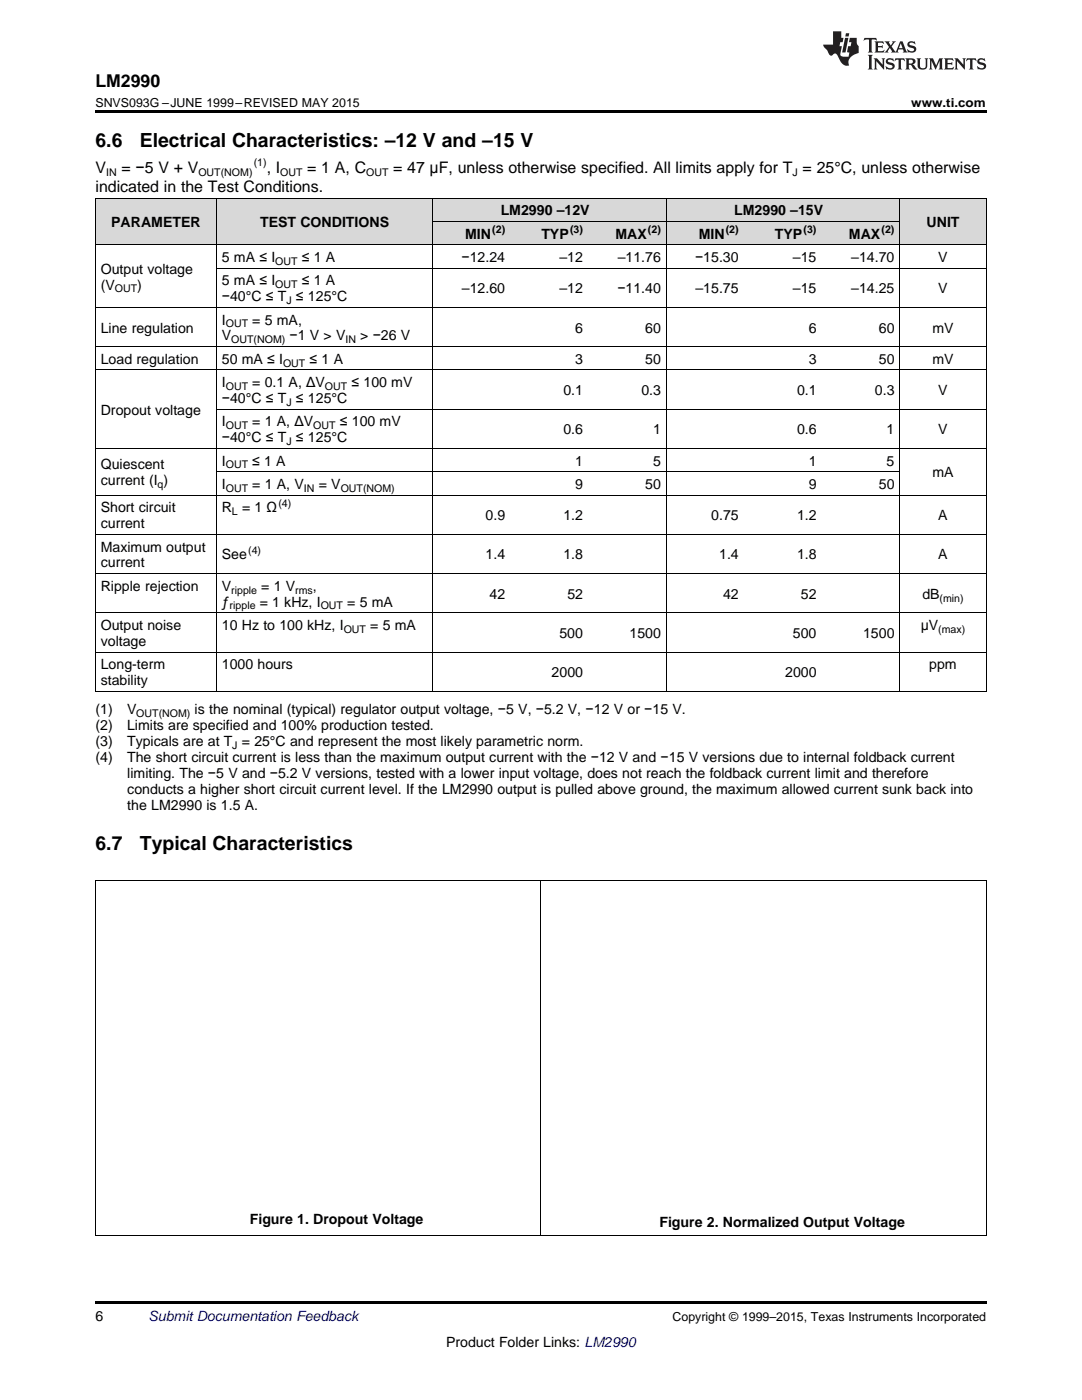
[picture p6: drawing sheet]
<svg xmlns="http://www.w3.org/2000/svg" width="216mm" height="279mm" viewBox="0 0 216 279" stroke-linecap="round" stroke-linejoin="round" font-family="sans-serif">
<defs><g id="words">
<g font-size="3.9">
<text x="19" y="29.3">6.6</text>
<text x="27.9" y="29.3">Electrical Characteristics: –12 V and –15 V</text>
<text x="19" y="169.7">6.7</text>
<text x="27.9" y="169.7">Typical Characteristics</text>
</g>
<text font-size="3.5" x="19" y="17.3">LM2990</text>
<g font-size="3.2">
<text x="19" y="34.4">V</text>
<text x="24.2" y="34.4">= −5 V + V</text>
<text x="53.2" y="34.4">, I</text>
<text x="61.3" y="34.4">= 1 A, C</text>
<text x="78.5" y="34.4">= 47 μF, unless otherwise specified. All limits apply for T = 25°C, unless otherwise</text>
<text x="19" y="38.3">indicated in the Test Conditions.</text>
</g>
<g font-size="2.8">
<text x="22.2" y="45.3">PARAMETER</text>
<text x="51.9" y="45.3">TEST CONDITIONS</text>
<text x="92.8" y="47.6">MIN</text>
<text x="99.9" y="43">LM2990 –12V</text>
<text x="108" y="47.6">TYP</text>
<text x="122.8" y="47.6">MAX</text>
<text x="139.4" y="47.6">MIN</text>
<text x="146.5" y="43">LM2990 –15V</text>
<text x="154.6" y="47.6">TYP</text>
<text x="169.4" y="47.6">MAX</text>
<text x="184.9" y="45.3">UNIT</text>
<text x="44.3" y="52.3">5 mA ≤ I</text>
<text x="60.2" y="52.3">≤ 1 A</text>
<text x="92.1" y="52.3">−12.24</text>
<text x="111.6" y="52.3">–12</text>
<text x="123.3" y="52.3">–11.76</text>
<text x="138.7" y="52.3">−15.30</text>
<text x="158.2" y="52.3">–15</text>
<text x="169.9" y="52.3">–14.70</text>
<text x="187.2" y="52.3">V</text>
<text x="20.1" y="54.6">Output voltage</text>
<text x="20.1" y="57.8">(V</text>
<text x="27.4" y="57.8">)</text>
<text x="44.3" y="56.9">5 mA ≤ I</text>
<text x="60.2" y="56.9">≤ 1 A</text>
<text x="92.2" y="58.5">–12.60</text>
<text x="111.6" y="58.5">–12</text>
<text x="123.2" y="58.5">−11.40</text>
<text x="138.8" y="58.5">–15.75</text>
<text x="158.2" y="58.5">–15</text>
<text x="169.9" y="58.5">–14.25</text>
<text x="187.2" y="58.5">V</text>
<text x="44.3" y="60.1">−40°C ≤ T ≤ 125°C</text>
<text x="44.3" y="64.8">I</text>
<text x="50.3" y="64.8">= 5 mA,</text>
<text x="20.1" y="66.4">Line regulation</text>
<text x="44.3" y="67.9">V</text>
<text x="57.8" y="67.9">−1 V &gt; V</text>
<text x="71.9" y="67.9">&gt; −26 V</text>
<text x="114.8" y="66.4">6</text>
<text x="128.8" y="66.4">60</text>
<text x="161.4" y="66.4">6</text>
<text x="175.4" y="66.4">60</text>
<text x="186.1" y="66.4">mV</text>
<text x="20.1" y="72.6">Load regulation</text>
<text x="44.3" y="72.6">50 mA ≤ I</text>
<text x="44.3" y="77.3">I</text>
<text x="50.3" y="77.3">= 0.1 A, ΔV</text>
<text x="61.8" y="72.6">≤ 1 A</text>
<text x="70.1" y="77.3">≤ 100 mV</text>
<text x="114.8" y="72.6">3</text>
<text x="128.8" y="72.6">50</text>
<text x="161.4" y="72.6">3</text>
<text x="175.4" y="72.6">50</text>
<text x="186.1" y="72.6">mV</text>
<text x="20.1" y="82.8">Dropout voltage</text>
<text x="44.3" y="80.4">−40°C ≤ T ≤ 125°C</text>
<text x="112.4" y="78.8">0.1</text>
<text x="128" y="78.8">0.3</text>
<text x="159" y="78.8">0.1</text>
<text x="174.6" y="78.8">0.3</text>
<text x="187.2" y="78.8">V</text>
<text x="44.3" y="85.1">I</text>
<text x="44.3" y="88.3">−40°C ≤ T ≤ 125°C</text>
<text x="50.3" y="85.1">= 1 A, ΔV</text>
<text x="67.8" y="85.1">≤ 100 mV</text>
<text x="112.4" y="86.7">0.6</text>
<text x="130.3" y="86.7">1</text>
<text x="159" y="86.7">0.6</text>
<text x="176.9" y="86.7">1</text>
<text x="187.2" y="86.7">V</text>
<text x="20.1" y="93.7">Quiescent</text>
<text x="44.3" y="92.9">I</text>
<text x="50.3" y="92.9">≤ 1 A</text>
<text x="114.8" y="92.9">1</text>
<text x="130.3" y="92.9">5</text>
<text x="161.4" y="92.9">1</text>
<text x="176.9" y="92.9">5</text>
<text x="186.1" y="95.2">mA</text>
<text x="20.1" y="96.8">current (I )</text>
<text x="44.3" y="97.6">I</text>
<text x="50.3" y="97.6">= 1 A, V</text>
<text x="63.6" y="97.6">= V</text>
<text x="114.8" y="97.6">9</text>
<text x="128.8" y="97.6">50</text>
<text x="161.4" y="97.6">9</text>
<text x="175.4" y="97.6">50</text>
<text x="20.1" y="102.2">Short circuit</text>
<text x="20.1" y="105.4">current</text>
<text x="44.3" y="102.2">R</text>
<text x="48.3" y="102.2">= 1 Ω</text>
<text x="96.9" y="103.8">0.9</text>
<text x="112.4" y="103.8">1.2</text>
<text x="141.9" y="103.8">0.75</text>
<text x="159" y="103.8">1.2</text>
<text x="187.2" y="103.8">A</text>
<text x="20.1" y="110.1">Maximum output</text>
<text x="20.1" y="113.2">current</text>
<text x="44.3" y="111.7">See</text>
<text x="96.9" y="111.7">1.4</text>
<text x="112.4" y="111.7">1.8</text>
<text x="143.5" y="111.7">1.4</text>
<text x="159" y="111.7">1.8</text>
<text x="187.2" y="111.7">A</text>
<text x="20.1" y="117.9">Ripple rejection</text>
<text x="44.3" y="117.9">V</text>
<text x="52.1" y="117.9">= 1 V</text>
<text x="62.4" y="117.9">,</text>
<text x="97.7" y="119.5">42</text>
<text x="113.2" y="119.5">52</text>
<text x="144.3" y="119.5">42</text>
<text x="159.8" y="119.5">52</text>
<text x="184" y="119.5">dB</text>
<text x="20.1" y="125.7">Output noise</text>
<text x="44.3" y="121.1">ƒ</text>
<text x="44.3" y="125.7">10 Hz to 100 kHz, I</text>
<text x="51.8" y="121.1">= 1 kHz, I</text>
<text x="69.3" y="121.1">= 5 mA</text>
<text x="73.9" y="125.7">= 5 mA</text>
<text x="183.7" y="125.7">μV</text>
<text x="20.1" y="128.9">voltage</text>
<text x="111.6" y="127.3">500</text>
<text x="125.6" y="127.3">1500</text>
<text x="158.2" y="127.3">500</text>
<text x="172.2" y="127.3">1500</text>
<text x="20.1" y="133.6">Long-term</text>
<text x="20.1" y="136.7">stability</text>
<text x="44.3" y="133.6">1000 hours</text>
<text x="110.1" y="135.1">2000</text>
<text x="156.7" y="135.1">2000</text>
<text x="185.4" y="133.6">ppm</text>
<text x="19" y="142.6">(1)</text>
<text x="25.4" y="142.6">V</text>
<text x="38.8" y="142.6">is the nominal (typical) regulator output voltage, −5 V, −5.2 V, −12 V or −15 V.</text>
<text x="19" y="145.8">(2)</text>
<text x="19" y="148.9">(3)</text>
<text x="25.4" y="145.8">Limits are specified and 100% production tested.</text>
<text x="25.4" y="148.9">Typicals are at T = 25°C and represent the most likely parametric norm.</text>
<text x="19" y="152.1">(4)</text>
<text x="25.4" y="152.1">The short circuit current is less than the maximum output current with the −12 V and −15 V versions due to internal foldback current</text>
<text x="25.4" y="155.3">limiting. The −5 V and −5.2 V versions, tested with a lower input voltage, does not reach the foldback current limit and therefore</text>
<text x="25.4" y="158.5">conducts a higher short circuit current level. If the LM2990 output is pulled above ground, the maximum allowed current sunk back into</text>
<text x="25.4" y="161.6">the LM2990 is 1.5 A.</text>
<text x="49.8" y="244.3">Figure 1. Dropout Voltage</text>
<text x="131.6" y="244.8">Figure 2. Normalized Output Voltage</text>
<text x="19" y="263.6">6</text>
<text x="89" y="268.9">Product Folder Links: LM2990</text>
</g>
<text font-size="2.8" fill="#0000c8" x="29.6" y="263.6">Submit Documentation Feedback</text>
<g font-size="2.5">
<text x="19" y="21.4">SNVS093G –JUNE 1999–REVISED MAY 2015</text>
<text x="181.8" y="21.4">www.ti.com</text>
<text x="134.2" y="263.6">Copyright © 1999–2015, Texas Instruments Incorporated</text>
</g>
<g font-size="2.1">
<text x="21.2" y="35.1">IN</text>
<text x="39.6" y="35.1">OUT(NOM)</text>
<text x="50.6" y="33.2">(1)</text>
<text x="55.9" y="35.1">OUT</text>
<text x="73.1" y="35.1">OUT</text>
<text x="158.1" y="35.1">J</text>
<text x="98.2" y="46.5">(2)</text>
<text x="113.7" y="46.5">(3)</text>
<text x="129.3" y="46.5">(2)</text>
<text x="144.8" y="46.5">(2)</text>
<text x="160.3" y="46.5">(3)</text>
<text x="175.9" y="46.5">(2)</text>
<text x="54.9" y="52.8">OUT</text>
<text x="22.9" y="58.3">OUT</text>
<text x="54.9" y="57.5">OUT</text>
<text x="45" y="65.3">OUT</text>
<text x="57.1" y="60.7">J</text>
<text x="46.1" y="68.5">OUT(NOM)</text>
<text x="68.9" y="68.5">IN</text>
<text x="45" y="77.8">OUT</text>
<text x="56.5" y="73.2">OUT</text>
<text x="64.8" y="77.8">OUT</text>
<text x="57.1" y="81">J</text>
<text x="45" y="85.7">OUT</text>
<text x="57.1" y="88.8">J</text>
<text x="62.5" y="85.7">OUT</text>
<text x="45" y="93.5">OUT</text>
<text x="31.4" y="97.4">q</text>
<text x="45" y="98.1">OUT</text>
<text x="55.6" y="101.1">(4)</text>
<text x="60.6" y="98.1">IN</text>
<text x="68" y="98.1">OUT(NOM)</text>
<text x="46.3" y="102.8">L</text>
<text x="49.5" y="110.5">(4)</text>
<text x="46.1" y="118.5">ripple</text>
<text x="58.9" y="118.5">rms</text>
<text x="45.8" y="121.6">ripple</text>
<text x="64" y="121.6">OUT</text>
<text x="187.5" y="120.1">(min)</text>
<text x="68.6" y="126.3">OUT</text>
<text x="187.2" y="126.3">(max)</text>
<text x="27.2" y="143.2">OUT(NOM)</text>
<text x="46.4" y="149.5">J</text>
</g>
</g></defs>
<g fill="#d8d8d8">
<path d="M19 39.6h24.2v9.3h-24.2z"/>
<path d="M43.2 39.6h43.2v9.3h-43.2z"/>
<path d="M86.4 44.2h15.5v4.7h-15.5z"/>
<path d="M101.9 44.2h15.5v4.7h-15.5z"/>
<path d="M117.4 44.2h15.6v4.7h-15.6z"/>
<path d="M133 44.2h15.5v4.7h-15.5z"/>
<path d="M148.5 44.2h15.5v4.7h-15.5z"/>
<path d="M164 44.2h15.6v4.7h-15.6z"/>
<path d="M179.6 39.6h17.2v9.3h-17.2z"/>
<path d="M86.4 39.6h15.5v4.6h-15.5z"/>
<path d="M101.9 39.6h15.5v4.6h-15.5z"/>
<path d="M117.4 39.6h15.6v4.6h-15.6z"/>
<path d="M133 39.6h15.5v4.6h-15.5z"/>
<path d="M148.5 39.6h15.5v4.6h-15.5z"/>
<path d="M164 39.6h15.6v4.6h-15.6z"/>
</g>
<path d="M19 22h177.8v.5h-177.8zM19 138h.2zM86.3 138h.1zM101.8 138h.1zM117.3 138h.1zM132.9 138h.1zM148.4 138h.1zM163.9 138h.1zM179.5 138h.1zM196.7 138h.1zM19 259.7h177.8v.5h-177.8z" fill="#000"/>
<g fill="none" stroke="#000" stroke-width=".2">
<path d="M19 39.5h177.8M19.1 39.5v98.5M43.2 39.5v98.5M86.3 39.5v98.5M132.9 39.5v98.5M179.5 39.5v98.5M196.8 39.5v98.5M19 48.8h177.8M43.2 53.5h153.6M86.4 44.2h93.2M19 73.8h177.8M19 69.2h177.8"/>
<path d="M19 61.3h177.8M19 98.8h177.8M19 89.5h177.8M43.2 94.1h136.4M43.2 81.7h153.6M19 114.5h177.8M19 106.6h177.8M19 138h177.8M19 130.1h177.8M19 122.3h177.8M19 175.7h177.8M19.1 175.7v70.9"/>
<path d="M107.9 175.7v70.9M196.8 175.7v70.9M19 246.5h177.8"/>
</g>
<g fill="#231f20">
<path d="M172.5 7.6l-.1 .5 .4-.2h.6v.1v2.1l-.2 .4h.9l-.2-.4v-2.1l.1-.1h.5l.5 .2-.2-.5zM174.5 8.3l.2 .3v1.5l-.2 .4h1.8l.2-.6a1.04 1.04 0 0 1-1.3 .2v-.7h.6l.3 .2v-.6l-.3 .2h-.6v-.6l.8-.1 .4 .3-.2-.5zM176.5 8.3l.9 1.1-.9 1.1h.8l-.2-.2 .4-.7 .5 .7-.2 .2h1.5l-.2-.2 .2-.4h.9l.1 .4-.2 .2h1l-.3-.3-.7-1.9h-.5l-.9 2-.8-1 .9-1h-.8l.1 .3-.4 .5-.3-.6 .1-.2zM179.7 8.6l.4 1h-.7zM181.3 8.4a.63 .63 0 0 0-.2 .7 .63 .63 0 0 0 .6 .4l.6 .2 .1 .2a.75 .75 0 0 1-.7 .4 .75 .75 0 0 1-.6-.5l.1 .7 .1-.1a1.11 1.11 0 0 0 1.5-.6 1.13 1.13 0 0 0-1.2-.8l-.1-.4a1.04 1.04 0 0 1 1.2 .2l-.2-.5-.2 .1-.4-.2zM173.2 10.9l.2 .4v2.2l-.2 .4h1l-.3-.4v-2.2l.3-.4zM174.3 11.6l.3 .4v1.5l-.3 .4h.8l-.2-.4v-1.3l1.5 1.7v-1.9l.2-.4h-.7l.2 .4v.9l-1.1-1.3zM177 11.8a.62 .62 0 0 0-.2 .7 .62 .62 0 0 0 .6 .4l.6 .1 .1 .3a.76 .76 0 0 1-.7 .3 .76 .76 0 0 1-.7-.4l.2 .7 .1-.1a1.11 1.11 0 0 0 1.5-.6 1.13 1.13 0 0 0-1.2-.8l-.1-.4a1.04 1.04 0 0 1 1.2 .2l-.2-.6-.2 .1-.5-.1zM178.7 11.6l-.2 .6a.61 .61 0 0 1 .8-.3v1.6l-.2 .4h.9l-.2-.4v-1.6a.63 .63 0 0 1 .7 .3l-.1-.6zM180.6 11.6l.3 .4v1.5l-.3 .4h1l-.2-.2-.1-.8 .6 .2a.76 .76 0 0 0 1.2 .7l-1-1a.58 .58 0 0 0 .6-.5 .58 .58 0 0 0-.5-.6zM181.4 11.9h.1a.45 .45 0 0 1 .5 .1 .45 .45 0 0 1 .1 .5l-.8 .2zM182.9 11.6l.2 .2a2.17 2.17 0 0 0 .3 1.9 .99 .99 0 0 0 1.6-.6v-1.1l.2-.4h-.7l.2 .2a1.92 1.92 0 0 1-.2 1.8 .6 .6 0 0 1-.9-.5v-1.1l.2-.4zM185.4 11.6l.2 .4v1.5l-.2 .4h.7l-.2-.4v-1.4l.8 1.8 .8-1.8v1.4l-.2 .4h.9l-.2-.4v-1.5l.2-.4h-.8l-.6 1.5-.6-1.5zM188.4 11.6l.2 .4v1.5l-.2 .4h1.8l.1-.6a1.04 1.04 0 0 1-1.2 .1v-.6h.5l.4 .2v-.6l-.4 .2h-.5v-.7h.8l.3 .3-.1-.6zM190.5 11.6l.2 .4v1.5l-.2 .4h.7l-.2-.4v-1.3l1.5 1.7v-1.9l.2-.4h-.7l.2 .4v.9l-1.1-1.3zM192.9 11.6l-.1 .6a.61 .61 0 0 1 .7-.3l.1 1.6-.3 .4h1l-.3-.4 .1-1.6a.63 .63 0 0 1 .7 .3l-.1-.6zM195.2 11.8a.62 .62 0 0 0-.2 .7 .62 .62 0 0 0 .6 .4l.6 .1 .1 .3a.76 .76 0 0 1-.7 .3 .76 .76 0 0 1-.6-.4l.1 .7 .1-.1a1.11 1.11 0 0 0 1.6-.6 1.13 1.13 0 0 0-1.3-.8l-.1-.4a1.04 1.04 0 0 1 1.2 .2l-.1-.6-.2 .1-.5-.1z"/>
<path d="M166.2 6.3v2.6h-1.9v.4l.8 .9a.91 .91 0 0 0 1 .8 .56 .56 0 0 1 .5-.3 .56 .56 0 0 1 .5 .3l.4 .8a1.53 1.53 0 0 0 1.9 1.2 1.54 1.54 0 0 1 1-2.1l.9-.3v-1.4a1.52 1.52 0 0 1-.4-1.6h-1.3l-.2 .8h.5l-.2 .8h-.5l-.1 1v.2l.4 .1-.2 .8a1.93 1.93 0 0 1-1.6-.3l.3-1.8h-.5l.2-.8h.4l.2-.8h-.4v-1.3zM168.6 7.6l-.6 2.9h.7l.6-2.9zM168.8 6.6l-.1 .7h.6l.2-.7z"/>
</g>
<use href="#words"/>
</svg>
